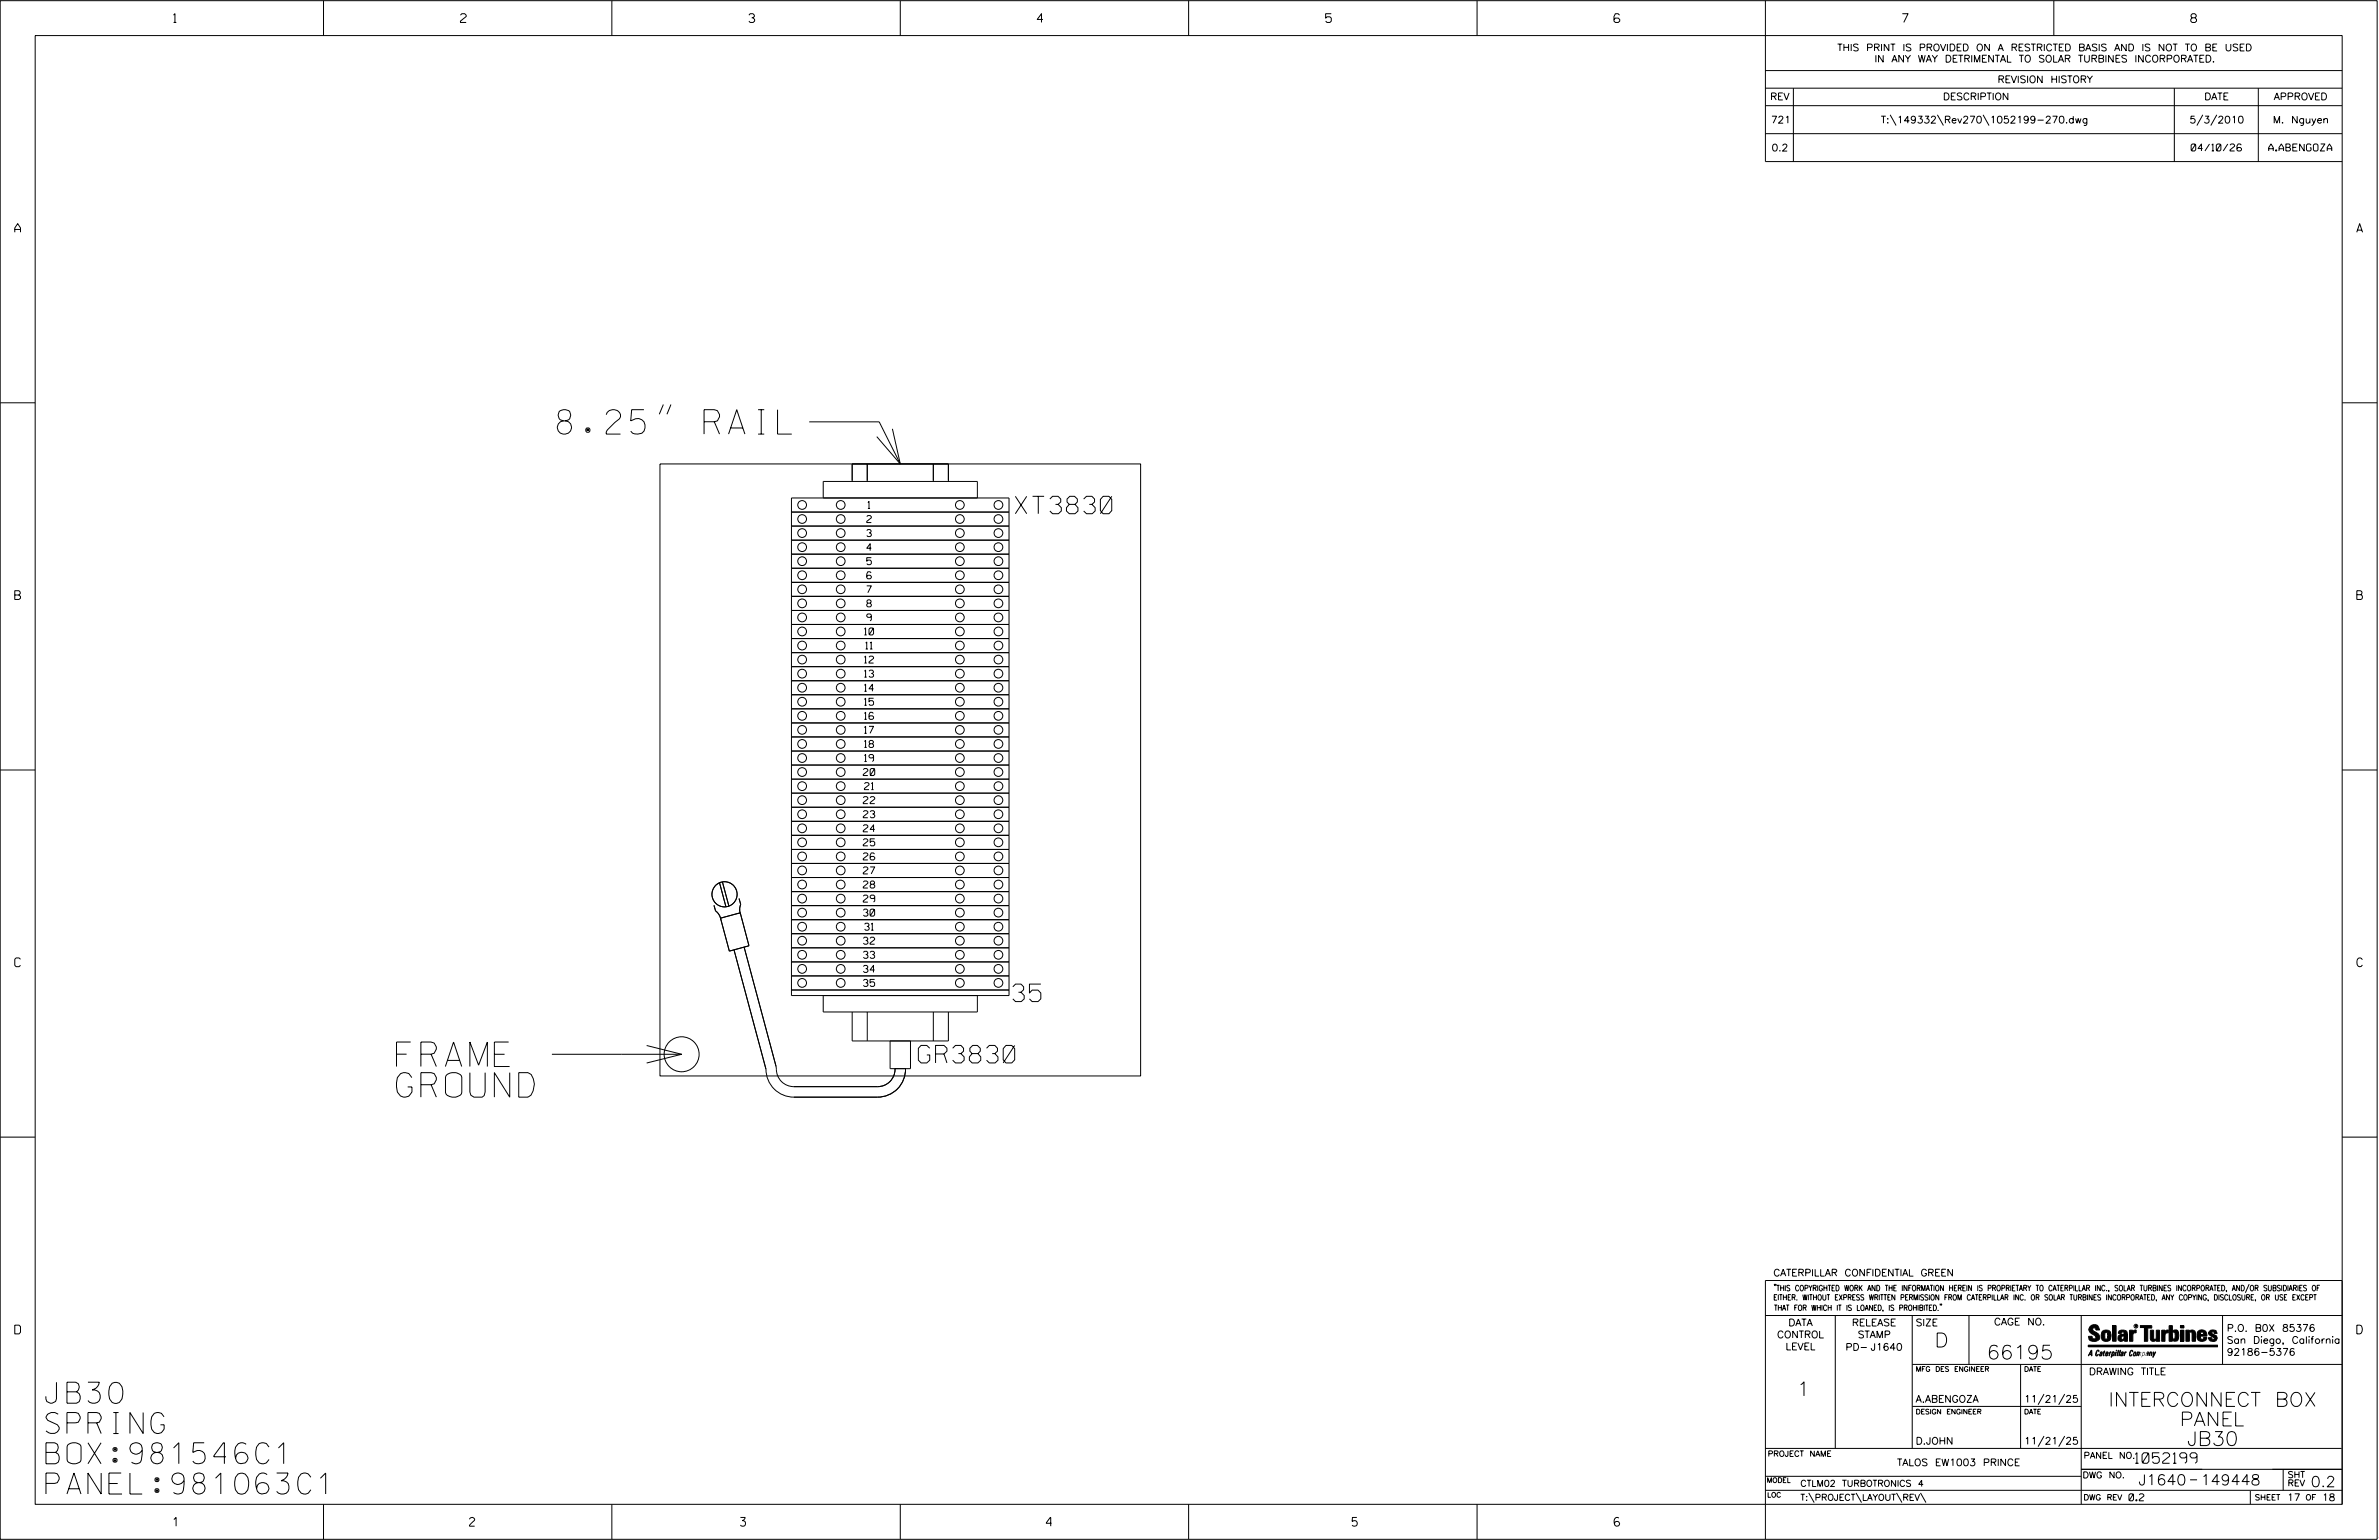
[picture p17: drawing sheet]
<svg xmlns="http://www.w3.org/2000/svg" width="864mm" height="559mm" viewBox="0 0 864 559" stroke-linecap="round" stroke-linejoin="round" font-family="sans-serif">
<defs><g id="words">
<g font-size="8.9">
<text x="202.3" y="157.5">8.25&quot; RAIL</text>
<text x="143.9" y="387">FRAME</text>
<text x="143.9" y="398.1">GROUND</text>
</g>
<g font-size="7.6">
<text x="16.7" y="509.2">JB30</text>
<text x="16.7" y="520.2">SPRING</text>
<text x="16.7" y="531.1">BOX:981546C1</text>
<text x="16.7" y="542.1">PANEL:981063C1</text>
</g>
<g font-size="6.3">
<text x="368.6" y="186.4">XT3830</text>
<text x="367.6" y="363.4">35</text>
<text x="333.4" y="385.7">GR3830</text>
</g>
<g font-size="5.1">
<text x="702.3" y="488.8">D</text>
<text x="721.2" y="493.2">66195</text>
<text x="652.2" y="506.5">1</text>
<text x="765.4" y="510.3">INTERCONNECT BOX</text>
<text x="791.3" y="517.4">PANEL</text>
<text x="793.9" y="524.5">JB30</text>
</g>
<g font-size="3.8">
<text x="775.1" y="531">1052199</text>
<text x="776.3" y="538.9">J1640</text>
<text x="798.8" y="538.9">149448</text>
<text x="838.8" y="539.5">0.2</text>
</g>
<g font-size="3.2">
<text x="63" y="8.2">1</text>
<text x="167.2" y="8.2">2</text>
<text x="271.8" y="8.2">3</text>
<text x="376.5" y="8.2">4</text>
<text x="481.2" y="8.2">5</text>
<text x="690.6" y="8.2">7</text>
<text x="795.3" y="8.2">8</text>
<text x="5.4" y="84.3">A</text>
<text x="855.5" y="84.3">A</text>
<text x="5.4" y="217.5">B</text>
<text x="855.6" y="217.5">B</text>
<text x="5.4" y="350.8">C</text>
<text x="855.6" y="350.8">C</text>
<text x="5.4" y="484">D</text>
<text x="855.6" y="484">D</text>
<text x="62.8" y="553.8">1</text>
<text x="170.4" y="553.8">2</text>
<text x="268.8" y="553.8">3</text>
<text x="379.8" y="553.8">4</text>
<text x="490.8" y="553.8">5</text>
<text x="585.9" y="553.8">6</text>
</g>
<g font-size="2.5">
<text x="666.9" y="18.5">THIS PRINT IS PROVIDED ON A RESTRICTED BASIS AND IS NOT TO BE USED</text>
<text x="680.5" y="22.6">IN ANY WAY DETRIMENTAL TO SOLAR TURBINES INCORPORATED.</text>
<text x="725.1" y="30">REVISION HISTORY</text>
<text x="642.6" y="36.3">REV</text>
<text x="705.3" y="36.3">DESCRIPTION</text>
<text x="800.2" y="36.3">DATE</text>
<text x="825.4" y="36.3">APPROVED</text>
<text x="642.9" y="44.7">721</text>
<text x="682.8" y="44.7">T:\149332\Rev270\1052199-270.dwg</text>
<text x="794.8" y="44.7">5/3/2010</text>
<text x="825.1" y="44.7">M. Nguyen</text>
<text x="643.1" y="54.8">0.2</text>
<text x="795.4" y="54.8">04/10/26</text>
<text x="823.6" y="54.8">A.ABENGOZA</text>
<text x="315.1" y="184.5">1</text>
<text x="314.6" y="189.6">2</text>
<text x="314.6" y="194.7">3</text>
<text x="314.6" y="199.8">4</text>
<text x="314.6" y="204.9">5</text>
<text x="314.6" y="210">6</text>
<text x="314.6" y="215.1">7</text>
<text x="314.6" y="220.2">8</text>
<text x="314.6" y="225.3">9</text>
<text x="313.8" y="230.4">10</text>
<text x="314.2" y="235.5">11</text>
<text x="313.8" y="240.6">12</text>
<text x="313.8" y="245.7">13</text>
<text x="313.8" y="250.8">14</text>
<text x="313.8" y="255.9">15</text>
<text x="313.8" y="261">16</text>
<text x="313.8" y="266.1">17</text>
<text x="313.8" y="271.2">18</text>
<text x="313.4" y="281.4">20</text>
<text x="313.8" y="276.3">19</text>
<text x="313.8" y="286.5">21</text>
<text x="313.4" y="291.6">22</text>
<text x="313.4" y="296.7">23</text>
<text x="313.4" y="301.8">24</text>
<text x="313.4" y="306.9">25</text>
<text x="313.4" y="312">26</text>
<text x="313.4" y="317.1">27</text>
<text x="313.4" y="322.2">28</text>
<text x="313.4" y="327.3">29</text>
<text x="313.4" y="332.4">30</text>
<text x="313.8" y="337.5">31</text>
<text x="313.4" y="342.6">32</text>
<text x="313.4" y="347.7">33</text>
<text x="313.4" y="352.8">34</text>
<text x="313.4" y="357.9">35</text>
<text x="643.8" y="463">CATERPILLAR CONFIDENTIAL GREEN</text>
<text x="645.1" y="485.5">CONTROL</text>
<text x="649.2" y="481.1">DATA</text>
<text x="672.3" y="481.1">RELEASE</text>
<text x="674.4" y="485.5">STAMP</text>
<text x="695.4" y="481.1">SIZE</text>
<text x="723.8" y="480.8">CAGE NO.</text>
<text x="808.4" y="483.1">P.O. B0X 85376</text>
<text x="648.2" y="489.8">LEVEL</text>
<text x="669.9" y="490">PD- J1640</text>
<text x="808.4" y="487.5">San Diego, California</text>
<text x="808.4" y="491.8">92186-5376</text>
<text x="758.3" y="498.9">DRAWING TITLE</text>
<text x="695.4" y="508.9">A.ABENGOZA</text>
<text x="734.8" y="508.9">11/21/25</text>
<text x="695.4" y="524.1">D.JOHN</text>
<text x="734.8" y="524.1">11/21/25</text>
<text x="688.6" y="531.9">TALOS EW1003 PRINCE</text>
<text x="772.8" y="544.6">0.2</text>
<text x="830.2" y="544.6">17</text>
<text x="842.9" y="544.6">18</text>
</g>
<g font-size="2.3">
<text x="756.4" y="529.2">PANEL NO.</text>
<text x="653.5" y="539.4">CTLM02 TURBOTRONICS 4</text>
<text x="756" y="536.3">DWG NO.</text>
<text x="830.4" y="539.3">REV</text>
<text x="830.4" y="536.2">SHT</text>
<text x="653.5" y="544.5">T:\PROJECT\LAYOUT\REV\</text>
</g>
<g font-size="2">
<text x="643.8" y="468.4">&quot;THIS COPYRIGHTED WORK AND THE INFORMATION HEREIN IS PROPRIETARY TO CATERPILLAR INC., SOLAR TURBINES INCORPORATED, AND/OR SUBSIDIARIES OF</text>
<text x="643.8" y="471.8">EITHER. WITHOUT EXPRESS WRITTEN PERMISSION FROM CATERPILLAR INC. OR SOLAR TURBINES INCORPORATED, ANY COPYING, DISCLOSURE, OR USE EXCEPT</text>
<text x="644" y="475.6">THAT FOR WHICH IT IS LOANED, IS PROHIBITED.&quot;</text>
<text x="641.7" y="528.5">PROJECT NAME</text>
<text x="756.3" y="544.3">DWG REV</text>
<text x="818.5" y="544.3">SHEET</text>
<text x="836.9" y="544.3">OF</text>
</g>
<g font-size="1.8">
<text x="695.4" y="497.6">MFG DES ENGINEER</text>
<text x="734.8" y="497.6">DATE</text>
<text x="695.4" y="513.1">DESIGN ENGINEER</text>
<text x="734.8" y="513.1">DATE</text>
<text x="641.3" y="538">MODEL</text>
<text x="641.5" y="543.3">LOC</text>
</g>
<text font-size=".9" x="775.1" y="481.7">R</text>
</g></defs>
<g fill="none" stroke="#000" stroke-width=".36">
<path d="M.1 .2h862.8v558.4h-862.8zM12.8 12.9h837.4v533h-837.4zM117.4 .2v12.7M222.1 .2v12.7M326.8 .2v12.7M431.5 .2v12.7M536.2 .2v12.7M587.9 5.5l-.5-.5h-1l-.5 1v1.7l.5 .4h1l.6-.4v-.6l-.6-.5h-1l-.5 .5M640.9 .2v58.4h209.3M745.6 .2v12.7M640.9 25.6h209.3M640.9 32h209.3"/>
<path d="M640.9 38.3h209.3M651 32v26.6M789.3 32v26.6M819.8 32v26.6M640.9 48.5h209.3M686.2 41.7l2.1 3.8M703.3 41.7l2.2 3.8M719.9 41.7l2.1 3.8M799.6 41.7l-2.1 3.8M804.7 41.7l-2.2 3.8M.1 146.2h12.7M240.8 146.8l-1.5 3.5"/>
<path d="M243.6 146.8l-1.5 3.5M293.8 153.1h25.4l7.6 15.2M324 155.6l2.8 12.7-8.5-9.9M850.2 146.2h12.7M239.6 168.3h174.5v222.1h-174.5zM309.4 174.7v-6.4h34.9v6.4M314.8 168.3v6.4M338.8 168.3v6.4M287.3 185.8h79M287.3 190.9h79M287.3 196h79M298.8 180.7v-6h56v6"/>
<path d="M287.3 201.1h79M287.3 206.2h79M287.3 211.3h79M287.3 216.4h79M287.3 221.5h79M287.3 226.6h79M287.3 231.7h79M287.3 236.8h79M287.3 241.9h79M287.3 247h79M287.3 252.1h79M287.3 257.2h79"/>
<path d="M.1 279.4h12.7M287.3 262.3h79M287.3 267.4h79M287.3 272.5h79M287.3 277.6h79M850.2 279.4h12.7M287.3 282.7h79M287.3 287.8h79M287.3 292.9h79M287.3 298h79M287.3 303.1h79M287.3 308.2h79"/>
<path d="M287.3 313.3h79M287.3 318.4h79M259.2 328.5l.6 2 1.2 1.4 .7 1.7M261.2 320.3l2.3 8.7M261.5 333.2l7.2-2 3.2 12-7.1 1.9zM262.3 320l2.3 8.8M268.3 326l.6 2.2-.4 1.8 .3 1.7M287.3 323.5h79M287.3 328.6h79M287.3 333.7h79M287.3 338.8h79M266.5 344.7l11.6 43.3a10.1 10.1 0 0 0 10.1 10.1h30.4a10.1 10.1 0 0 0 10.1-10.3"/>
<path d="M270.1 343.7l11.6 43.3a6.6 6.6 0 0 0 6.5 7.3h30.4a6.3 6.3 0 0 0 6.3-6.5M287.3 359.2h79v-178.5h-79v180.5h79M287.3 343.9h79M287.3 349h79M287.3 354.1h79M234.7 379.4l12.7 3.2-12.7 3.1M309.4 367.2v10.5h34.9v-10.5M314.8 367.2v10.5M323.1 377.7v10.1h7.4v-10.1M338.8 367.2v10.5M354.8 361.2v6h-56v-6M200.3 382.6h47.1"/>
<path d="M.1 412.6h12.7M850.2 412.6h12.7M640.9 477.3h209.3M644.2 466.1l-.1 .4M644.7 466.1l-.2 .4M666.2 477.3v48.3M694.2 477.3v48.3M704.4 473.3l-.1 .4M704.8 473.3l-.1 .4M714.8 477.3v17.8M755.5 477.3v68.6M806.8 477.3v17.8"/>
<path d="M816.5 466l-1.4 3.1M850.2 464.6h-209.3v94M850.2 464.8v81.1M694.2 495.1h156M733.5 495.1v30.5M758.6 481.4a2.02 2.02 0 0 1 3.1-.1l.5 1.3h-1.3l-.2-.6-.4-.2-.6 .1-.1 .4 .4 .7a2.46 2.46 0 0 1 2.2 2.9 2.83 2.83 0 0 1-3.8 .3l-.3-1.3h1.3l.2 .7 .6 .3 .5-.2 .2-.5-.4-.6-1.9-1.2-.4-.9zM759.2 491.3h-.7l.7-1.2v1.9h.2l-.1-2.1-1.3 2.1 .5-.5h.7M761.3 490l.3-.2 .4 .3-.1 .3-.3-.4-.4 .3-.3 1.6h.4l.4-.5-.3 .6-.4 .1-.3-.4zM762.6 490.6l.5-.1-.1 1.4h-.9a.74 .74 0 0 1 .9-.8l-.3 .7-.5 .1 .2-.5 .6-.2v-.5l-.7 .2zM763 483.2a2.17 2.17 0 0 1 3.1 0l.3 1.4-.3 1.5a2.17 2.17 0 0 1-3.1 0l-.3-1.5zM763.6 490.5l.4-.4 .2 .6h-.3l-.3 .9 .2 .4-.3-.1zM764.1 483.7l.5-.4 .4 .3v2.2l-.4 .2-.5-.2z"/>
<path d="M764.6 491.1l.6 .2v-.7l-.4-.1-.4 .6-.1 .8h.6M764.6 491.1l-.1 .8h.4M764.6 482.6v.8M764.8 490.7l.4 .1v.3h-.6zM765 491.5l-.1 .4zM766 490.5l-.5 1.5zM766 490.8l.4-.3-.4 .4M766.9 481h1.3v5.7h-1.3zM767 490.8l.5 .1-.3 .8-.4 .2zM767.3 490.5h-.5l-.5 2M767.3 490.5a.8 .8 0 0 1 .2 1 .8 .8 0 0 1-.9 .4l-.1 .6M767.3 490.5l-.1 .2"/>
<path d="M768.1 490.5l-.4 1.5zM768.2 489.9h.3l-.1 .2h-.2zM769 489.9l-.5 2.1zM769.7 489.9l-.6 2.1zM770.1 491.4l.5-.3-.5 .8zM770.4 491.9h.1M770.6 491.1l.1-.4-.7 .2 .1-.3 .6-.1 .2 .3-.5 1.1M770.6 491.1a.74 .74 0 0 0-.8 .8h.6M771 484.8h-.7l-.3 .6 .4 .7 .5-.3 .1-2.4h-.8l-.1 .4h-1.2a1.71 1.71 0 0 1 1.8-1.3 1.71 1.71 0 0 1 1.6 1.4v2.8h-1.1l-.1-.6M771 484.2l-1.5 .1a1.41 1.41 0 0 0 0 2.4l.5 .1 1.1-.7M771.2 486.1h-.1M771.4 490.5l.1 .3 .4-.3-.9 1.5z"/>
<path d="M771.5 490.8h.1M773 482.7h1.2v.5l.5-.5 .7-.1v1h-.6l-.5 .4-.1 2.7h-1.2zM773.3 490.3l.6-.4 .4 .2-.1 .4-.3-.4a1.28 1.28 0 0 0-.5 1.8l.6-.4-.1 .4-.8 .1zM774.7 490.8l.5-.3a.88 .88 0 0 1 .2 .9 .88 .88 0 0 1-.7 .7l-.2-.2zM774.8 490.9h.5l-.3 1h-.3l-.2-.2zM775.2 490.5l-.1 .2M776.8 481h4.3v.9h-1.5v4.8h-1.3M776.8 490.6l-.8 .2v-.3l-.4 1.5 .8-1.3v1.3l.3-1.2M779.3 491.1h.4M779.6 490.5h.3l-.3 1.4M779.6 490.7h.2l-.1 .4M779.7 491.1l-.1 .4"/>
<path d="M779.7 491.1l-.4 .2M780.1 492l.4-1.5 .1 .3 .3-.3 .3 .2-.3 1.3v-1.3l-.7 1.3M780.6 482.7h1.2v2.7l.1 .4 .4 .3 .4-.7v-2.7h1.2l.1 4h-1.3v-.5l-1.1 .6-.7-.3-.3-.7zM781.6 492.5l1-2-.8 1.3-.2-1.3-.2 2M784.7 482.7h1.2v.5l.5-.5 .7-.1v1h-.5l-.6 .4-.1 2.7h-1.2zM787.4 481h1.2v2a1.4 1.4 0 0 1 2.2 .2l.1 1.4-.4 1.9-1.5 .1-.4-.5v-1l.5 .9 .5-.3v-2.1l-.5-.4-.5 .7v2.8h-1.2zM791.5 482.7h1.3v4h-1.3zM791.5 481h1.3v.9h-1.3zM793.5 482.7h1.3v.4l.7-.5 1.1 .2 .4 .6v3.3h-1.2l-.3-3.4-.7 .2v3.2h-1.3zM794.8 483.1h.1M797.7 483.2a1.92 1.92 0 0 1 2.4-.5 1.92 1.92 0 0 1 1 2.1h-2.3v.8l.6 .5 .5-.3v-.5h1.2a1.83 1.83 0 0 1-2.1 1.4 1.83 1.83 0 0 1-1.5-2.1zM798.8 484.2v.6"/>
<path d="M799.1 483.4h.6l.2 .8h-1.1zM804.6 482.9a1.84 1.84 0 0 0-2.9 .8 3.3 3.3 0 0 0 2.2 1.9l-.5 .5-.4-.3-.1-.4h-1.2l.1 .6a1.92 1.92 0 0 0 2.9 .4M804.9 483.8h-1.2l-.2-.6-.5 .1-.1 .3 .1 .3 1.8 .9M805.1 488.1h-47.1v.6h47.1M694.2 510.3h61.3M742 505.8l-2.2 3.9M749.5 505.8l-2.2 3.9M640.9 525.6h209.2M640.9 535.7h114.6M742 521.1l-2.2 3.8M749.5 521.1l-2.2 3.8M755.5 533.2h94.7"/>
<path d="M795 537h2.6M828.8 533.2v7.6M117.4 545.9v12.7M222.1 545.9v12.7M326.8 545.9v12.7M431.5 545.9v12.7M536.2 545.9v12.7M640.9 540.8h209.3M656.6 541.7l2 3.5M673.8 541.7l1.9 3.5M688.4 541.7l2 3.5M697.2 541.7l1.9 3.5"/>
<path d="M816.9 541v4.9"/>
<circle cx="291.2" cy="198.5" r="1.59"/>
<circle cx="291.2" cy="193.4" r="1.59"/>
<circle cx="291.2" cy="183.2" r="1.59"/>
<circle cx="291.2" cy="188.3" r="1.58"/>
<circle cx="305.2" cy="183.2" r="1.59"/>
<circle cx="305.2" cy="193.4" r="1.59"/>
<circle cx="305.2" cy="198.5" r="1.59"/>
<circle cx="305.2" cy="188.3" r="1.58"/>
<circle cx="348.4" cy="193.4" r="1.59"/>
<circle cx="348.4" cy="183.2" r="1.59"/>
<circle cx="348.4" cy="198.5" r="1.59"/>
<circle cx="348.4" cy="188.3" r="1.59"/>
<circle cx="362.4" cy="193.4" r="1.59"/>
<circle cx="362.4" cy="198.5" r="1.59"/>
<circle cx="362.4" cy="183.2" r="1.59"/>
<circle cx="362.4" cy="188.3" r="1.59"/>
<circle cx="291.2" cy="203.6" r="1.59"/>
<circle cx="291.2" cy="208.7" r="1.59"/>
<circle cx="291.2" cy="218.9" r="1.59"/>
<circle cx="291.2" cy="213.8" r="1.58"/>
<circle cx="305.2" cy="203.6" r="1.59"/>
<circle cx="305.2" cy="218.9" r="1.59"/>
<circle cx="305.2" cy="208.7" r="1.59"/>
<circle cx="305.2" cy="213.8" r="1.58"/>
<circle cx="348.4" cy="203.6" r="1.59"/>
<circle cx="348.4" cy="218.9" r="1.59"/>
<circle cx="348.4" cy="208.7" r="1.59"/>
<circle cx="348.4" cy="213.8" r="1.59"/>
<circle cx="362.4" cy="203.6" r="1.59"/>
<circle cx="362.4" cy="208.7" r="1.59"/>
<circle cx="362.4" cy="218.9" r="1.59"/>
<circle cx="362.4" cy="213.8" r="1.59"/>
<circle cx="291.2" cy="229.1" r="1.59"/>
<circle cx="291.2" cy="234.2" r="1.59"/>
<circle cx="291.2" cy="224" r="1.58"/>
<circle cx="291.2" cy="239.3" r="1.58"/>
<circle cx="305.2" cy="229.1" r="1.59"/>
<circle cx="305.2" cy="234.2" r="1.59"/>
<circle cx="305.2" cy="224" r="1.58"/>
<circle cx="305.2" cy="239.3" r="1.58"/>
<circle cx="348.4" cy="229.1" r="1.59"/>
<circle cx="348.4" cy="234.2" r="1.59"/>
<circle cx="348.4" cy="224" r="1.59"/>
<circle cx="348.4" cy="239.3" r="1.59"/>
<circle cx="362.4" cy="229.1" r="1.59"/>
<circle cx="362.4" cy="234.2" r="1.59"/>
<circle cx="362.4" cy="224" r="1.59"/>
<circle cx="362.4" cy="239.3" r="1.59"/>
<circle cx="291.2" cy="244.4" r="1.59"/>
<circle cx="291.2" cy="259.8" r="1.59"/>
<circle cx="291.2" cy="254.6" r="1.59"/>
<circle cx="291.2" cy="249.5" r="1.58"/>
<circle cx="305.2" cy="254.6" r="1.59"/>
<circle cx="305.2" cy="244.4" r="1.59"/>
<circle cx="305.2" cy="259.8" r="1.59"/>
<circle cx="305.2" cy="249.5" r="1.58"/>
<circle cx="348.4" cy="254.6" r="1.59"/>
<circle cx="348.4" cy="244.4" r="1.59"/>
<circle cx="348.4" cy="259.8" r="1.59"/>
<circle cx="348.4" cy="249.5" r="1.59"/>
<circle cx="362.4" cy="254.6" r="1.59"/>
<circle cx="362.4" cy="259.8" r="1.59"/>
<circle cx="362.4" cy="244.4" r="1.59"/>
<circle cx="362.4" cy="249.5" r="1.59"/>
<circle cx="291.2" cy="269.9" r="1.59"/>
<circle cx="291.2" cy="275" r="1.58"/>
<circle cx="291.2" cy="264.9" r="1.58"/>
<circle cx="305.2" cy="269.9" r="1.59"/>
<circle cx="305.2" cy="275" r="1.58"/>
<circle cx="305.2" cy="264.9" r="1.58"/>
<circle cx="348.4" cy="269.9" r="1.59"/>
<circle cx="348.4" cy="275" r="1.59"/>
<circle cx="348.4" cy="264.9" r="1.59"/>
<circle cx="362.4" cy="269.9" r="1.59"/>
<circle cx="362.4" cy="275" r="1.59"/>
<circle cx="362.4" cy="264.9" r="1.59"/>
<circle cx="291.2" cy="290.3" r="1.59"/>
<circle cx="291.2" cy="285.3" r="1.59"/>
<circle cx="291.2" cy="295.5" r="1.59"/>
<circle cx="291.2" cy="280.1" r="1.59"/>
<circle cx="305.2" cy="290.3" r="1.59"/>
<circle cx="305.2" cy="285.3" r="1.59"/>
<circle cx="305.2" cy="295.5" r="1.59"/>
<circle cx="305.2" cy="280.1" r="1.59"/>
<circle cx="348.4" cy="290.3" r="1.59"/>
<circle cx="348.4" cy="285.3" r="1.59"/>
<circle cx="348.4" cy="280.1" r="1.59"/>
<circle cx="348.4" cy="295.5" r="1.59"/>
<circle cx="362.4" cy="290.3" r="1.59"/>
<circle cx="362.4" cy="280.1" r="1.59"/>
<circle cx="362.4" cy="285.3" r="1.59"/>
<circle cx="362.4" cy="295.5" r="1.59"/>
<circle cx="291.2" cy="315.9" r="1.59"/>
<circle cx="291.2" cy="310.8" r="1.59"/>
<circle cx="291.2" cy="305.6" r="1.59"/>
<circle cx="291.2" cy="300.6" r="1.58"/>
<circle cx="305.2" cy="315.9" r="1.59"/>
<circle cx="305.2" cy="305.6" r="1.59"/>
<circle cx="305.2" cy="310.8" r="1.59"/>
<circle cx="305.2" cy="300.6" r="1.58"/>
<circle cx="348.4" cy="315.9" r="1.59"/>
<circle cx="348.4" cy="305.6" r="1.59"/>
<circle cx="348.4" cy="310.8" r="1.59"/>
<circle cx="348.4" cy="300.6" r="1.59"/>
<circle cx="362.4" cy="315.9" r="1.59"/>
<circle cx="362.4" cy="305.6" r="1.59"/>
<circle cx="362.4" cy="310.8" r="1.59"/>
<circle cx="362.4" cy="300.6" r="1.59"/>
<circle cx="263" cy="324.5" r="4.6"/>
<circle cx="291.2" cy="336.3" r="1.59"/>
<circle cx="291.2" cy="321" r="1.59"/>
<circle cx="291.2" cy="331.2" r="1.59"/>
<circle cx="291.2" cy="326.1" r="1.58"/>
<circle cx="305.2" cy="336.3" r="1.59"/>
<circle cx="305.2" cy="331.2" r="1.59"/>
<circle cx="305.2" cy="321" r="1.59"/>
<circle cx="305.2" cy="326.1" r="1.58"/>
<circle cx="348.4" cy="331.2" r="1.59"/>
<circle cx="348.4" cy="321" r="1.59"/>
<circle cx="348.4" cy="336.3" r="1.59"/>
<circle cx="348.4" cy="326.1" r="1.59"/>
<circle cx="362.4" cy="336.3" r="1.59"/>
<circle cx="362.4" cy="331.2" r="1.59"/>
<circle cx="362.4" cy="321" r="1.59"/>
<circle cx="362.4" cy="326.1" r="1.59"/>
<circle cx="291.2" cy="341.4" r="1.59"/>
<circle cx="291.2" cy="356.7" r="1.59"/>
<circle cx="291.2" cy="346.5" r="1.59"/>
<circle cx="291.2" cy="351.6" r="1.58"/>
<circle cx="305.2" cy="341.4" r="1.59"/>
<circle cx="305.2" cy="356.7" r="1.59"/>
<circle cx="305.2" cy="346.5" r="1.59"/>
<circle cx="305.2" cy="351.6" r="1.58"/>
<circle cx="348.4" cy="341.4" r="1.59"/>
<circle cx="348.4" cy="356.7" r="1.59"/>
<circle cx="348.4" cy="346.5" r="1.59"/>
<circle cx="348.4" cy="351.6" r="1.59"/>
<circle cx="362.4" cy="341.4" r="1.59"/>
<circle cx="362.4" cy="356.7" r="1.59"/>
<circle cx="362.4" cy="346.5" r="1.59"/>
<circle cx="362.4" cy="351.6" r="1.59"/>
<circle cx="247.4" cy="382.6" r="6.3"/>
<circle cx="775.4" cy="481.2" r=".69"/>
</g>
<g fill="#000">
<path d="M768.1 490.5l-.4 1.5zM768.2 489.9h.3l-.1 .2h-.2zM769 489.9l-.5 2.1zM769.7 489.9l-.6 2.1zM791.5 481h1.3v.9h-1.3zM791.5 482.7h1.3v4h-1.3zM758 488.1h47.1v.6h-47.1z"/>
<path d="M759.2 489.9l-1.2 2.1 .5-.5h.7v.5h.2zM759.2 490.1v1.2h-.7z" fill-rule="evenodd"/>
<path d="M758.6 481.4a2.02 2.02 0 0 1 3.1-.1l.5 1.3h-1.3l-.2-.6-.4-.2-.6 .1-.1 .4 .4 .7a2.46 2.46 0 0 1 2.2 2.9 2.83 2.83 0 0 1-3.8 .3l-.3-1.3h1.3l.2 .7 .6 .3 .5-.2 .2-.5-.4-.6-1.9-1.2-.4-.9z" fill-rule="evenodd"/>
<path d="M761.3 490l.3-.2 .4 .3-.1 .3-.3-.4-.4 .3-.3 1.6h.4l.4-.5-.3 .6-.4 .1-.3-.4z" fill-rule="evenodd"/>
<path d="M762.6 490.6l.5-.1-.1 1.4h-.9a.74 .74 0 0 1 .9-.8l-.6 .3-.2 .5 .5-.1 .3-.6v-.5l-.7 .2z" fill-rule="evenodd"/>
<path d="M763.6 490.5l.4-.4 .2 .6h-.3l-.3 .9 .2 .4-.3-.1z" fill-rule="evenodd"/>
<path d="M764.8 490.5l.5 .3-.1 .5h-.6l.6-.2v-.3l-.4-.1-.3 1.2h.4l.3-.4-.6 .6-.3-.2v-.4z" fill-rule="evenodd"/>
<path d="M763 483.2a2.17 2.17 0 0 1 3.1 0l.3 1.4-.3 1.5a2.17 2.17 0 0 1-3.1 0l-.3-1.5zM764.1 483.7v2.1l.5 .2 .4-.2v-2.2l-.4-.3z" fill-rule="evenodd"/>
<path d="M766 490.5v.3l.4-.1-.4 .2-.5 1.1z" fill-rule="evenodd"/>
<path d="M766.8 490.5l-.5 2 .3-.6a.71 .71 0 0 0 .9-.5 .71 .71 0 0 0-.4-.9zM767 490.8l.5 .1-.3 .8-.4 .2z" fill-rule="evenodd"/>
<path d="M766.9 481h1.3v5.7h-1.3z" fill-rule="evenodd"/>
<path d="M770.1 490.6l.6-.1 .2 .3-.4 1.2-.5 .1-.2-.5 .3-.5h.5l-.7 .5v.3l.4-.1 .4-.9-.5-.2-.2 .2z" fill-rule="evenodd"/>
<path d="M769.4 482.8l-.5 1h1.2l.1-.4h.8v.8l-1.5 .1a1.41 1.41 0 0 0 0 2.4l.5 .1 1.1-.7 .1 .6h1.1v-2.8a1.79 1.79 0 0 0-2.4-1.2zM770.3 484.8h.7l-.1 1-.5 .3-.4-.7z" fill-rule="evenodd"/>
<path d="M771.4 490.5l.1 .3 .4-.3-.9 1.5z" fill-rule="evenodd"/>
<path d="M773 482.7h1.2v.5l.5-.5 .7-.1v1h-.6l-.5 .4-.1 2.7h-1.2z" fill-rule="evenodd"/>
<path d="M773.3 490.3l.6-.4 .4 .2-.1 .4-.3-.4a1.28 1.28 0 0 0-.5 1.8l.6-.4-.3 .5h-.6z" fill-rule="evenodd"/>
<path d="M774.7 490.8l-.2 1.1h.7a.96 .96 0 0 0 0-1.4zM774.8 490.9h.5l-.1 .6-.5 .4-.2-.2z" fill-rule="evenodd"/>
<path d="M776 490.5v.3l.4-.3 .2 .3 .7-.2-.3 1.4v-1.3l-.6 1.3v-1.3l-.8 1.3z" fill-rule="evenodd"/>
<path d="M776.8 481h4.3v.9h-1.5v4.8h-1.3v-4.8h-1.5z" fill-rule="evenodd"/>
<path d="M777.9 490.5l-.5 2 .3-.6a.71 .71 0 0 0 .9-.5 .71 .71 0 0 0-.4-.9zM778.1 490.8l.3-.1 .1 .4-.5 .8-.2-.5z" fill-rule="evenodd"/>
<path d="M779.3 490.6l.6-.1-.3 1.5-.7-.1a.67 .67 0 0 1 .8-.8l-.6 .3-.1 .5 .4-.1 .4-.9-.4-.2-.3 .2z" fill-rule="evenodd"/>
<path d="M780.5 490.5l.1 .3 .3-.3 .3 .2-.3 1.3v-1.3l-.8 1.3z" fill-rule="evenodd"/>
<path d="M780.6 482.7h1.2v2.7l.1 .4 .4 .3 .4-.7v-2.7h1.2l.1 4h-1.3v-.5l-1.1 .6-.7-.3-.3-.7z" fill-rule="evenodd"/>
<path d="M781.6 490.5l.2 1.3 .8-1.3-1.2 2z" fill-rule="evenodd"/>
<path d="M784.7 482.7h1.2v.5l.5-.5 .7-.1v1h-.5l-.6 .4-.1 2.7h-1.2z" fill-rule="evenodd"/>
<path d="M787.4 481h1.2v2a1.4 1.4 0 0 1 2.2 .2l.1 1.4-.4 1.9-1.5 .1-.4-.5v-1l.5 .9 .5-.3v-2.1l-.5-.4-.5 .7v2.8h-1.2z" fill-rule="evenodd"/>
<path d="M793.5 482.7h1.3v.4a1.29 1.29 0 0 1 2.2 .3v3.3h-1.2l-.3-3.4-.7 .2v3.2h-1.3z" fill-rule="evenodd"/>
<path d="M797.7 483.2a1.92 1.92 0 0 1 2.4-.5 1.92 1.92 0 0 1 1 2.1h-2.3v.8l.6 .5 .5-.3v-.5h1.2a1.83 1.83 0 0 1-2.1 1.4 1.83 1.83 0 0 1-1.5-2.1zM799.1 483.4l-.3 .8h1.1l-.2-.8z" fill-rule="evenodd"/>
<path d="M801.9 483.2a1.94 1.94 0 0 1 3 .1v.5h-1.2l-.2-.6-.5 .1-.1 .3 .1 .3 1.8 .9a1.2 1.2 0 0 1 .1 1.3 1.2 1.2 0 0 1-1.2 .7l-1.6-.4-.4-1h1.2l.1 .4 .4 .3 .5-.5a3.3 3.3 0 0 1-2.2-1.9z" fill-rule="evenodd"/>
<circle cx="761.4" cy="492" r=".07"/>
<circle cx="762.2" cy="485.1" r=".07"/>
<circle cx="769.3" cy="492" r=".07"/>
<circle cx="773.1" cy="486.7" r=".07"/>
<circle cx="791.5" cy="486.7" r=".07"/>
<circle cx="791.5" cy="481" r=".07"/>
<circle cx="794.8" cy="486.7" r=".07"/>
</g>
<use href="#words"/>
</svg>
